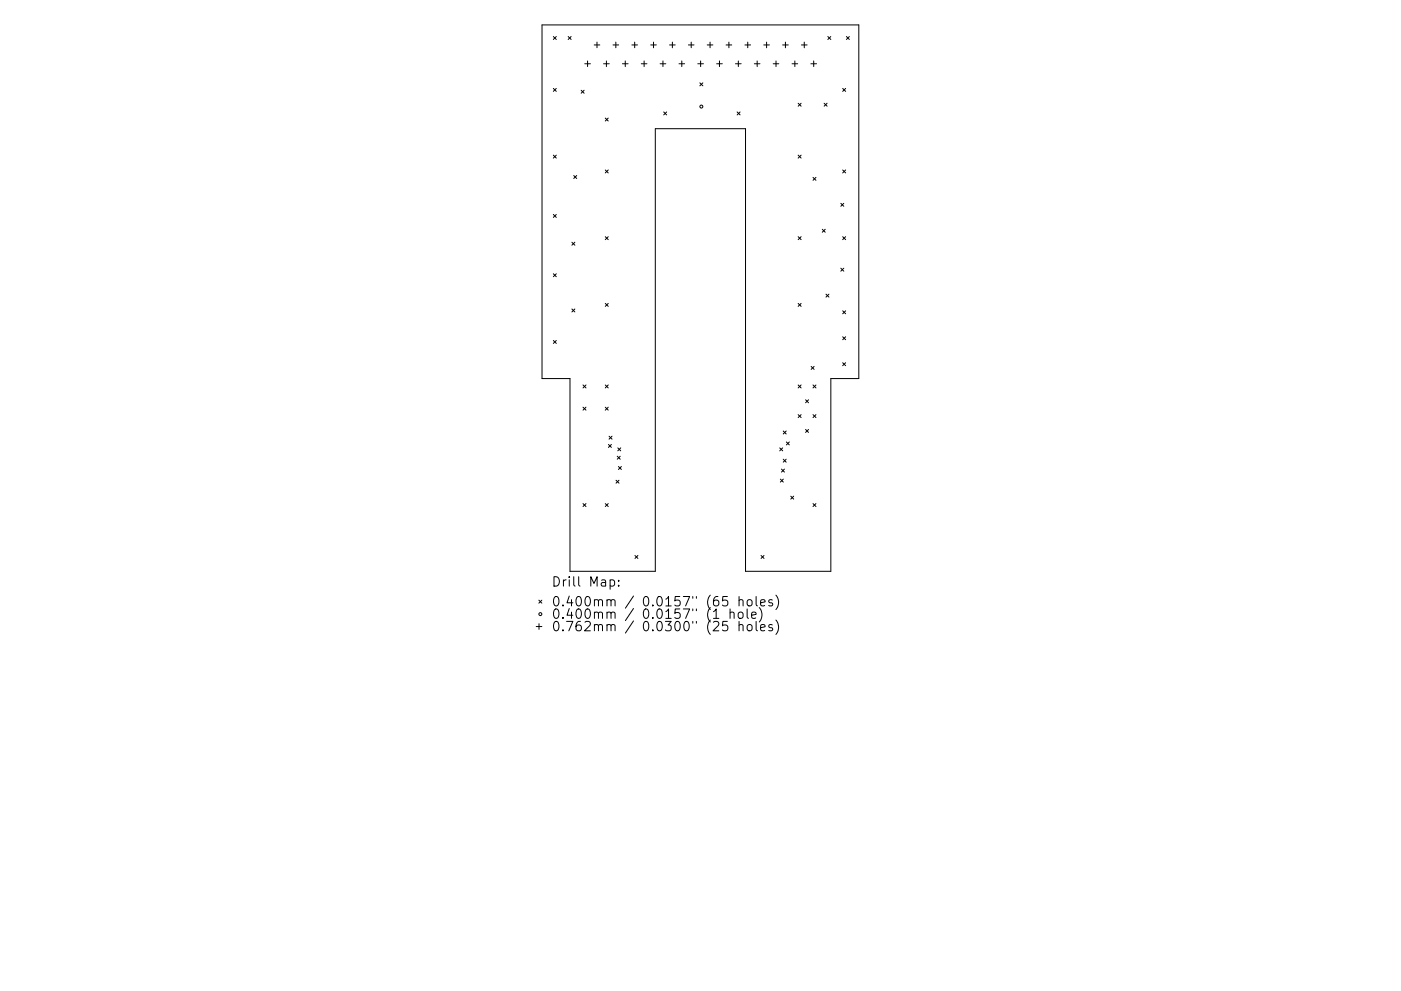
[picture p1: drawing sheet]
<svg xmlns="http://www.w3.org/2000/svg" width="297mm" height="210mm" viewBox="0 0 297 210" stroke-linecap="round" stroke-linejoin="round" font-family="sans-serif">
<defs><g id="words">
<g font-size="2.8">
<text x="116.9" y="125.1">Drill</text>
<text x="124.9" y="125.1">Map:</text>
<text x="116.9" y="129.3">0.400mm</text>
<text x="116.9" y="131.9">0.400mm</text>
<text x="136.3" y="129.3">0.0157&quot;</text>
<text x="136.3" y="131.9">0.0157&quot;</text>
<text x="150.1" y="129.3">(65</text>
<text x="150.1" y="131.9">(1</text>
<text x="155" y="131.9">hole)</text>
<text x="156.9" y="129.3">holes)</text>
<text x="116.9" y="134.5">0.762mm</text>
<text x="136.3" y="134.5">0.0300&quot;</text>
<text x="150.1" y="134.5">(25</text>
<text x="156.9" y="134.5">holes)</text>
</g>
</g></defs>
<g fill="none" stroke="#000" stroke-width=".21">
<path d="M114.9 5.3h67.2v75h-5.9v40.9h-18.1v-93.9h-19.2v93.9h-18.1v-40.9h-5.9zM117.3 7.7l.6 .7M117.3 18.8l.6 .6M117.9 7.7l-.6 .7M117.9 18.8l-.6 .6M120.5 7.7l.6 .7M121.1 7.7l-.6 .7M123.2 19.2l.6 .6M123.8 19.2l-.6 .6M124 13.5h1.2M124.6 12.9v1.2M126 9.5h1.2"/>
<path d="M126.6 8.9v1.2M128 13.5h1.2M128.6 12.9v1.2M130 9.5h1.2M130.6 8.9v1.2M132 13.5h1.2M132.6 12.9v1.2M134 9.5h1.2M134.6 8.9v1.2M136 13.5h1.2M136.6 12.9v1.2M138 9.5h1.2"/>
<path d="M138.6 8.9v1.2M140 13.5h1.2M140.6 12.9v1.2M142 9.5h1.2M142.6 8.9v1.2M144 13.5h1.2M144.6 12.9v1.2M146 9.5h1.1M146.6 8.9v1.2M147.9 13.5h1.2M148.4 17.6l.6 .6M148.5 12.9v1.2"/>
<path d="M149 17.6l-.6 .6M149.9 9.5h1.2M150.5 8.9v1.2M151.9 13.5h1.2M152.5 12.9v1.2M153.9 9.5h1.2M154.5 8.9v1.2M155.9 13.5h1.2M156.5 12.9v1.2M157.9 9.5h1.2M158.5 8.9v1.2M159.9 13.5h1.2"/>
<path d="M160.5 12.9v1.2M161.9 9.5h1.2M162.5 8.9v1.2M163.9 13.5h1.2M164.5 12.9v1.2M165.9 9.5h1.2M166.5 8.9v1.2M167.9 13.5h1.2M168.5 12.9v1.2M169.9 9.5h1.2M170.5 8.9v1.2M171.9 13.5h1.2"/>
<path d="M172.5 12.9v1.2M175.5 7.7l.6 .7M176.1 7.7l-.6 .7M178.7 18.8l.6 .6M179.3 18.8l-.6 .6M179.4 7.7l.7 .7M180.1 7.7l-.7 .7M117.3 32.9l.6 .6M117.9 32.9l-.6 .6M121.6 37.2l.7 .7M122.3 37.2l-.7 .7M128.3 25l.7 .7"/>
<path d="M128.3 36.1l.7 .6M129 25l-.7 .7M129 36.1l-.7 .6M140.7 23.8l.6 .6M141.3 23.8l-.6 .6M156.3 23.8l.6 .6M156.9 23.8l-.6 .6M169.2 21.9l.7 .6M169.2 32.9l.7 .6M169.9 21.9l-.7 .6M169.9 32.9l-.7 .6M172.4 37.6l.6 .7"/>
<path d="M173 37.6l-.6 .7M174.7 21.9l.7 .6M175.4 21.9l-.7 .6M178.7 36.1l.6 .6M179.3 36.1l-.6 .6M117.3 45.5l.6 .6M117.3 58.1l.6 .6M117.9 45.5l-.6 .6M117.9 58.1l-.6 .6M121.3 51.4l.6 .6M121.9 51.4l-.6 .6M128.3 50.2l.7 .6"/>
<path d="M129 50.2l-.7 .6M169.2 50.2l.7 .6M169.9 50.2l-.7 .6M174.3 48.6l.7 .7M175 48.6l-.7 .7M178.3 43.1l.6 .7M178.3 56.9l.6 .6M178.7 50.2l.6 .6M178.9 56.9l-.6 .6M178.9 43.1l-.6 .7M179.3 50.2l-.6 .6M117.3 72.2l.6 .7"/>
<path d="M117.9 72.2l-.6 .7M121.3 65.6l.6 .6M121.9 65.6l-.6 .6M128.3 64.4l.7 .6M129 64.4l-.7 .6M169.2 64.4l.7 .6M169.9 64.4l-.7 .6M172 77.7l.6 .7M172.6 77.7l-.6 .7M175.1 62.4l.7 .6M175.8 62.4l-.7 .6M178.7 65.9l.6 .7"/>
<path d="M178.7 71.5l.6 .6M178.7 77l.6 .6M179.3 77l-.6 .6M179.3 65.9l-.6 .7M179.3 71.5l-.6 .6M123.6 81.7l.6 .6M123.6 86.4l.6 .6M124.2 81.7l-.6 .6M124.2 86.4l-.6 .6M128.3 81.7l.7 .6M128.3 86.4l.7 .6M129 81.7l-.7 .6"/>
<path d="M129 86.4l-.7 .6M129 94.3l.6 .6M129.1 92.5l.7 .7M129.6 94.3l-.6 .6M129.8 92.5l-.7 .7M130.9 96.8l.6 .6M131 95l.6 .7M131.1 99l.6 .6M131.5 96.8l-.6 .6M131.6 95l-.6 .7M131.7 99l-.6 .6M165.3 95l.6 .7"/>
<path d="M165.7 99.5l.6 .7M165.9 95l-.6 .7M166.1 97.4l.6 .7M166.1 91.4l.6 .7M166.3 99.5l-.6 .7M166.7 97.4l-.6 .7M166.7 91.4l-.6 .7M166.7 93.8l.7 .6M167.4 93.8l-.7 .6M169.2 81.7l.7 .6M169.2 88l.7 .6M169.9 81.7l-.7 .6"/>
<path d="M169.9 88l-.7 .6M170.8 84.8l.6 .7M170.8 91.1l.6 .6M171.4 84.8l-.6 .7M171.4 91.1l-.6 .6M172.4 81.7l.6 .6M172.4 88l.6 .6M173 88l-.6 .6M173 81.7l-.6 .6M123.6 106.8l.6 .7M124.2 106.8l-.6 .7M128.3 106.8l.7 .7"/>
<path d="M129 106.8l-.7 .7M130.6 101.9l.6 .6M131.2 101.9l-.6 .6M134.6 117.9l.7 .6M135.3 117.9l-.7 .6M161.4 117.9l.6 .6M162 117.9l-.6 .6M165.5 101.7l.6 .6M166.1 101.7l-.6 .6M167.7 105.3l.6 .6M168.3 105.3l-.6 .6M172.4 106.8l.6 .7"/>
<path d="M173 106.8l-.6 .7M113.7 132.9h1.2M114.3 127.3l.6 .7M114.3 132.3v1.2M114.9 127.3l-.6 .7M122.7 122.4v1.7l.3 .3M128.7 127.4l.3-.2 .5 .1 .1 1.3M128.7 130.1a.5 .5 0 0 1 .9 0v1.1M128.7 132.7a.5 .5 0 0 1 .9 .1v1M129.6 127.5l.2-.3 .5 .1 .1 1.3M129.6 130.1l.2-.2 .5 .1 .1 1.2M129.6 132.8l.2-.3 .5 .1 .1 1.2"/>
<path d="M134.3 126.5l-1.7 2.5M134.3 129.1l-1.7 2.6M134.3 131.7l-1.7 2.6M146.9 126.6v.3M146.9 129.2v.4M146.9 131.8v.4M147.6 126.6v.3M147.6 129.2v.4M147.6 131.8v.4"/>
<circle cx="148.7" cy="22.6" r=".31"/>
<circle cx="114.6" cy="130.3" r=".31"/>
</g>
<use href="#words"/>
</svg>
